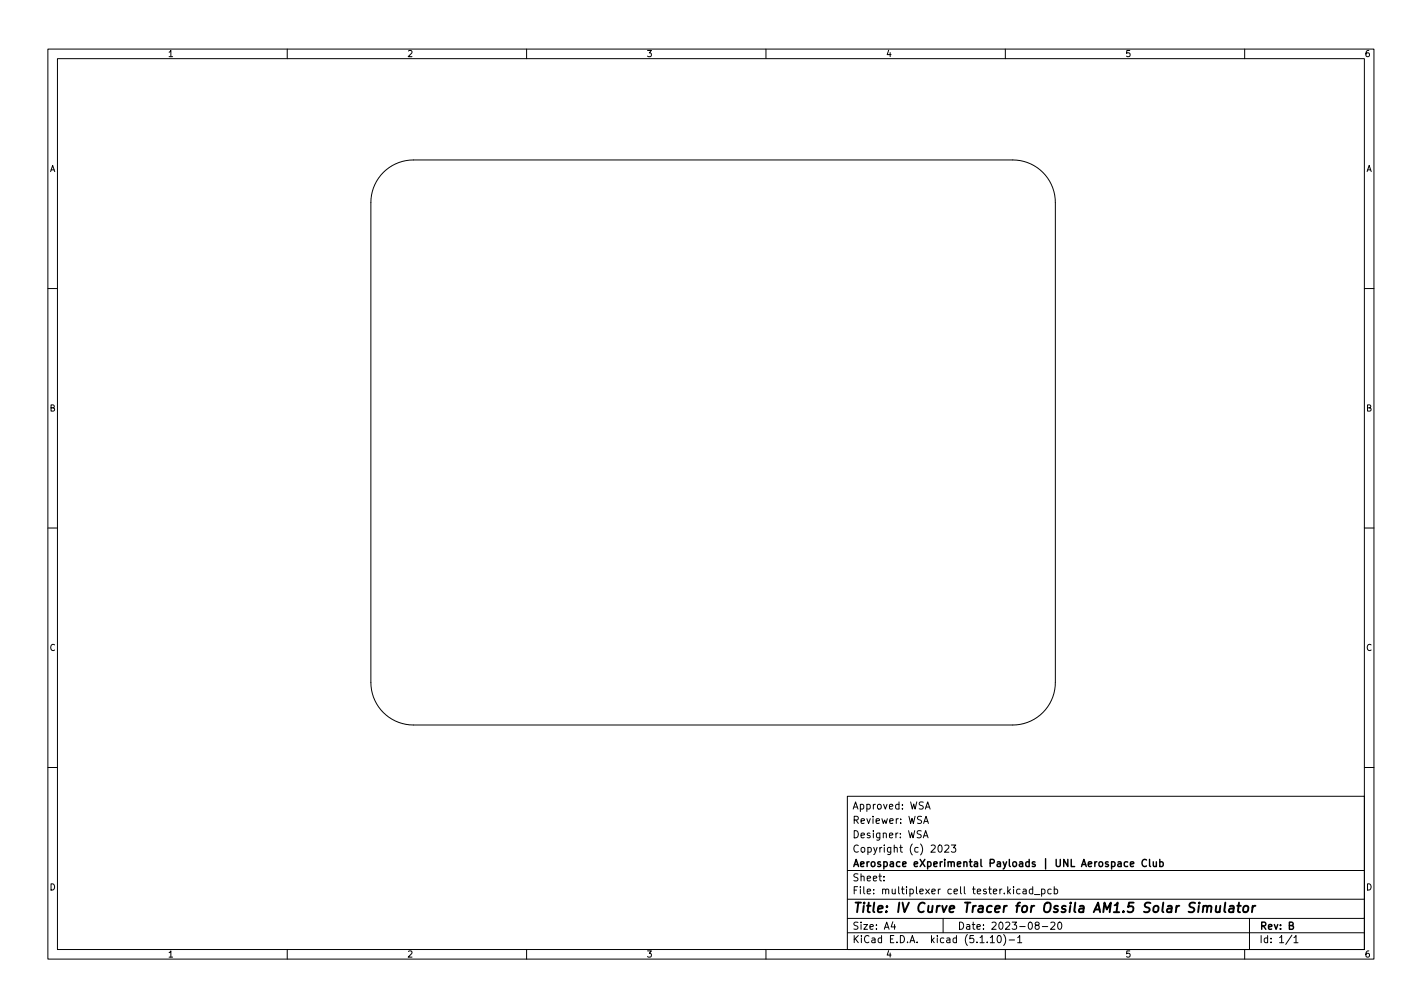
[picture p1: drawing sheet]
<svg xmlns="http://www.w3.org/2000/svg" width="297mm" height="210mm" viewBox="0 0 297 210" stroke-linecap="round" stroke-linejoin="round" font-family="sans-serif">
<defs><g id="words">
<text font-size="2.8" x="178" y="190.6">Title: IV Curve Tracer for Ossila AM1.5 Solar Simulator</text>
<g font-size="2.1">
<text x="178" y="172">Reviewer: WSA</text>
<text x="178" y="169">Approved: WSA</text>
<text x="178" y="178">Copyright (c) 2023</text>
<text x="178" y="175">Designer: WSA</text>
<text x="178" y="184">Sheet:</text>
<text x="178" y="181">Aerospace eXperimental Payloads | UNL Aerospace Club</text>
<text x="178" y="186.7">File: multiplexer cell tester.kicad_pcb</text>
<text x="178" y="196.9">KiCad E.D.A. kicad (5.1.10)-1</text>
<text x="178" y="194.1">Size: A4</text>
<text x="200" y="194.1">Date: 2023-08-20</text>
<text x="263" y="194.1">Rev: B</text>
<text x="263" y="196.9">Id: 1/1</text>
</g>
<g font-size="1.8">
<text x="35" y="11.9">1</text>
<text x="85" y="11.9">2</text>
<text x="135" y="11.9">3</text>
<text x="185" y="11.9">4</text>
<text x="235" y="11.9">5</text>
<text x="285" y="11.9">6</text>
<text x="10.3" y="35.9">A</text>
<text x="285.3" y="35.9">A</text>
<text x="10.3" y="85.9">B</text>
<text x="285.3" y="85.9">B</text>
<text x="10.3" y="135.9">C</text>
<text x="285.3" y="135.9">C</text>
<text x="10.3" y="185.9">D</text>
<text x="285.3" y="185.9">D</text>
<text x="35" y="199.9">1</text>
<text x="85" y="199.9">2</text>
<text x="135" y="199.9">3</text>
<text x="185" y="199.9">4</text>
<text x="235" y="199.9">5</text>
<text x="285" y="199.9">6</text>
</g>
</g></defs>
<g fill="none" stroke="#000" stroke-width=".21">
<path d="M10 10.2h277v190.1h-277zM12 12.2h273v186.1h-273zM60 10.2v2M110 10.2v2M160 10.2v2M210 10.2v2M260 10.2v2M80.1 36a8.9 8.9 0 0 1 6.3-2.6h125.2a8.9 8.9 0 0 1 8.8 8.9v100.2a8.9 8.9 0 0 1-8.8 8.9h-125.2a8.9 8.9 0 0 1-8.9-8.9v-100.2a8.9 8.9 0 0 1 2.6-6.3zM10 60.2h2M285 60.2h2M10 110.2h2M285 110.2h2"/>
<path d="M10 160.2h2M177 166.3h108v32h-108zM192.9 174.9l.5-1.5 .5 1.5M192.9 171.9l.5-1.5 .5 1.5M193 174.5h.7M193.1 171.5h.7M193.3 168.9l.5-1.5 .5 1.5M193.4 168.5h.7M196.1 176.6l.2-.2a.8 .8 0 0 1 .5 .8 .8 .8 0 0 1-.5 .7l-.2-.1-.2-.4zM197.4 176.6l.5-.2 .3 .5-.9 1h.9M198.7 176.4h.9l-.5 .6 .5 .1v.7l-.2 .1-.7-.1M285 160.2h2"/>
<path d="M60 198.3v2M110 198.3v2M160 198.3v2M177 194.8h108M177 191.8h108M177 187.8h108M177 181.8h108M184.6 183.8v.1M184.6 183v.1M186.5 192.5l-.4 1h1M186.9 193v1M197 191.8v3"/>
<path d="M206.9 195.8l.4-.5v1.5M206.9 196.8h.8M208.5 195.4l.1-.1a.8 .8 0 0 1 .6 .8 .8 .8 0 0 1-.6 .7 1 1 0 0 1-.1-1.4zM209.6 195.1a1.72 1.72 0 0 1 0 2.3M210 198.3v2M210.8 196.3h1.1M212.6 195.8l.4-.5v1.5M212.6 196.8h.8M213.1 185.7l-.5-.1-.2 .3 .1 .7h.6M213.7 185.7h.6l.1 .9M214.4 186l-.5 .1-.3 .2 .3 .3h.5M215.7 185.7l-.4-.1-.3 .3 .1 .7h.6"/>
<path d="M215.7 185.1v1.5M216.1 186.8h1.1M216.5 193.2l-.3-.3 .1-.2 .2-.2 .4 .1 .2 .2-.1 .2-.6 .2-.2 .3 .1 .4 .2 .1h.3l.3-.3v-.2l-.3-.3M217.6 185.7l.4-.1 .3 .3-.2 .7h-.5M217.6 185.6v1.5M217.7 193.5h1.2M219.5 192.7l.6-.2 .3 .5-1 1h1M219.6 185.7l-.5-.1-.2 .3 .1 .7h.6M220.2 185.7l.4-.1 .3 .3-.1 .7h-.6M220.2 185.1v1.5M221.1 192.6l.2-.1a.8 .8 0 0 1 .5 .8 .8 .8 0 0 1-.5 .7 1 1 0 0 1-.2-1.4zM260 198.3v2"/>
<path d="M261 191.8v6.5M269.9 195.3l-1.3 1.9M270.3 195.8l.4-.5v1.5M270.3 196.8h.8"/>
</g>
<g fill="none" stroke="#000" stroke-width=".4">
<path d="M251.4 189.3l.3-.2 .4 .1v1.3M251.4 189.1l-.2 1.4M252.2 189.4a.5 .5 0 0 1 .8-.2l-.1 1.3M254.1 189.1l-.1 1.3 .5 .1 .3-.2M254.9 189.1l-.2 1.4M256 188.5l-.3 1.7 .3 .3M256.9 189.2h.8l-.1 1.3M257.7 189.6l-.7 .1a.4 .4 0 0 0-.3 .3 .4 .4 0 0 0 .2 .5l.7-.1M258.4 189.1h.8M258.8 188.5l-.2 1.7 .1 .2 .3 .1M259.8 189.3l.2-.1a.5 .5 0 0 1 .8 .3l-.1 .6-.2 .3a.5 .5 0 0 1-.8-.3zM261.7 189.1l-.2 1.4"/>
<path d="M262.2 189.1l-.3 .1-.3 .3"/>
</g>
<path d="M239.5 179.6a.71 .71 0 0 0-1 .5 .71 .71 0 0 0 .7 .8l.3-.1M240.1 179.4v1.3l.2 .2M240.9 179.9l.1 1h.3l.3-.1M241.6 179.9v1M242.3 179.4v1.5M235.6 180l-.5-.1-.3 .3 .2 .7h.6M236.1 180.4l.7-.1v-.3l-.5-.1-.2 .2 .1 .8h.6M242.3 180l.4-.1 .3 .3-.2 .7h-.5" fill="none" stroke="#000" stroke-width=".3"/>
<use href="#words"/>
</svg>
